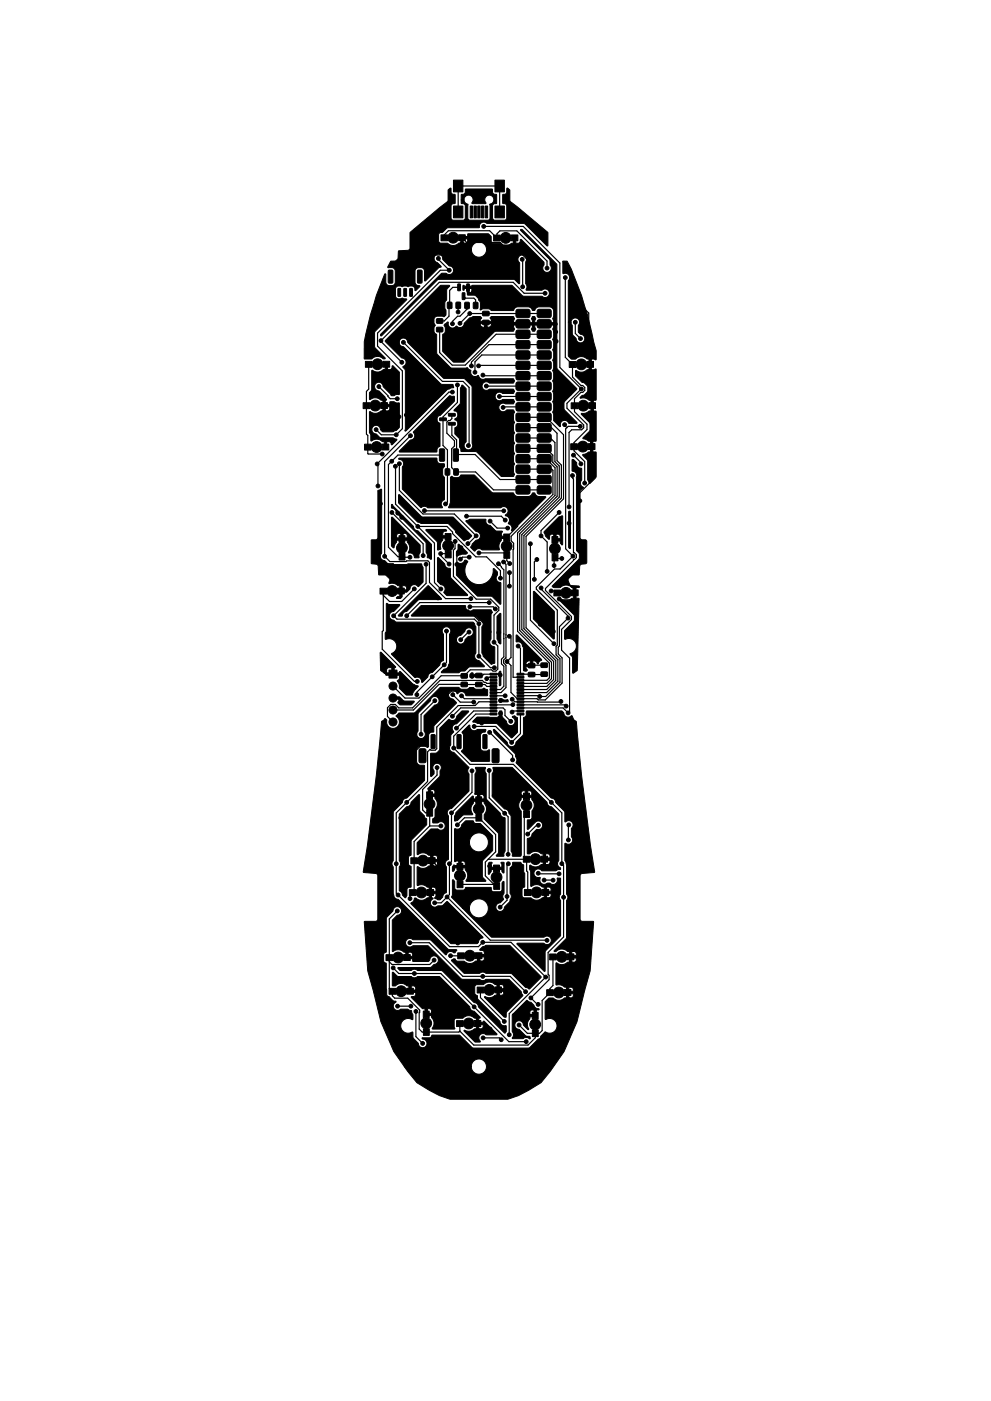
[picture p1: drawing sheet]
<svg xmlns="http://www.w3.org/2000/svg" width="210mm" height="297mm" viewBox="0 0 210 297" stroke-linecap="round" stroke-linejoin="round" font-family="sans-serif">
<g fill="#000" stroke="#000" stroke-width=".21">
<path d="M95.1 40.2l.5-.3 .2 1 .2 .2 .6 .2-.1 1.9a.61 .61 0 0 0-.8 .4v2.6l.3 .4 2.3 .1 .4-.3v-2.8l-.2-.4-.7-.1v-.7h.6l.2 .5 .7 .5v2.8l.1 .3 .3 .2h3.8l.5-.4-.1-2.9 .5-.3a.96 .96 0 0 0 .1-1.4 .96 .96 0 0 0-1.3-.1 .96 .96 0 0 0-.1 1.4l-.3 .2-2.7-.1a1 1 0 0 0-.1-1.5 1 1 0 0 0-1.5 .4l-.1 .4h-.6l.1-1.2a.61 .61 0 0 0 .8-.5l.1-.6h5.6l.2 1 .8 .2-.1 1.9a.61 .61 0 0 0-.8 .4v2.6l.1 .3 .4 .2h2.1l.3-.2 .1-.3v-2.6l-.2-.4-.6-.1v-1.9a.61 .61 0 0 0 .8-.5v-.7l.2-.1 .5 .4v2.1l.1 .4 7.9 6.4v2.9h-.2l-4.8-4.7-8-.1a.97 .97 0 0 0-1.1-.1 .97 .97 0 0 0-.4 1.1h-6.7l-1.1 1a.75 .75 0 0 0-.8 .4v1.4l.1 .3 .3 .2h1.5a1.73 1.73 0 0 0 2.4-.1h1.4l.3-.1 .1-.7h-.9v.8h-.5v-1.2l.1-.2h1.3l.1-.5h4.3l.6 .6v1l.2 .2 .3 .2h1.4a1.78 1.78 0 0 0 2.5 0h.3l.1-1.4 .4 .1v1.3l.7-.1 .2-.2 .1-.5h.2l4.8 4.8v.5a.93 .93 0 0 0 0 1.4 .93 .93 0 0 0 1.3 0 .93 .93 0 0 0 0-1.4l-.1-1.1-6.1-6.2v-.1h.3l7.3 7.4v21.9l.2 .3 4.1 4.1-2.7 2.9v1.6l2.7 2.7-.1 .2-1.7-.1a.92 .92 0 0 0-1.2-.5 .92 .92 0 0 0-.5 1.2h-.2l-1.2-1.2-.1-1.5a.63 .63 0 0 1 .1-.9v-1.2a.88 .88 0 0 1 0-1v-1.2a.88 .88 0 0 1 0-1v-1.2a.83 .83 0 0 1 0-1v-1.2a.88 .88 0 0 1 0-1v-1.2a.88 .88 0 0 1 0-1v-1.2a.83 .83 0 0 1 0-1v-1.2a.88 .88 0 0 1 0-1v-1.2l-.2-.4 .2-.9h-4l.2 .9-.2 .4h-.5l-.2-.4 .2-.9h-4l.2 .9-.3 .4h-3.7l-.3 .2-6.4 6.3-2.2 .1-2.4-2.3v-3.5l.4-.4 .2-.4v-.7l-.3-.6 .7-.6 .2 .1a.92 .92 0 0 0 .5 1.1 .92 .92 0 0 0 1.1-.3l.8 .3a.91 .91 0 0 0 1-.8h3.3l.2 .4 .3 .2 1.3 .1a.74 .74 0 0 0 .7-.8h-1v.8h-.5v-.8l-4.3 .1 1.1-1.3 .8-.3h1.5l.3 .4-.3 .6h2.4l-.3-.7 .3-.3h4.6l.3 .5-.2 .8h3.9l-.1-.9 .2-.4h.4l.3 .5-.2 .8h3.9l-.1-.8 .2-.5v-1.1a.95 .95 0 0 0-.9-.9h-2.2a1.25 1.25 0 0 0-1 .7h-.4a1.04 1.04 0 0 0-.9-.7h-2.2a1.17 1.17 0 0 0-1 .7h-4.6l-.7-.3h-1.2l-.5 .2v-1.5l-.5-1-.7-.6-1.5-.1v-.4l.4 .1 .4-.3 .1-.7h-.5v.9h-.4l-.2-.9h-.5v.3h-.3v-1l1.9 .2 .1-.2h8.4l2.4 2.3 4 .1a.92 .92 0 0 0 1.3-.1 .92 .92 0 0 0 0-1.3 .92 .92 0 0 0-1.3 0h-3.4a1.12 1.12 0 0 0-.1-1.4v-4.6a.91 .91 0 0 0 0-1.1 .91 .91 0 0 0-1.2-.2 .96 .96 0 0 0 0 1.6l-.1 4.3-.9-.8-.4-.1-16 .1-11.9 11.9h-.2v-.3l12.9-12.9 .9-.1 .6 .3a.93 .93 0 0 0 1-.9 .93 .93 0 0 0-.9-.9l-1.4-1.4a.92 .92 0 0 0-.7-1.1 .92 .92 0 0 0-1.1 .7 .92 .92 0 0 0 .7 1.1l.8 .9-.6 .2-2.8 2.8-.1-.1v-2.1l-.2-.4-.4-.3h-.7l-.6 .3-.1 .4v2.6l.2 .4 .8 .3-.9 .9h-.2l-.1-.7-.4-.3-.9 .2-.4-.2-.9 .2-.8-.2-.5 .4-.1 1.8 .1 .3 .5 .3 .8-.2 .9 .2 .1 .2-6.6 6.5-.2 .4v3l2.2 2.4-.1 .2h-.3a1.73 1.73 0 0 0-2.5 0h-1.4l-.1-.1a19.9 19.9 0 0 1 1.1-8.5l1.4-4.8 1.9-4.6 .2 .1v1.8l.2 .4 1.2 .1 .5-.4v-2.9l-.4-.4h-1l-.1-.2 .6-1.2 1-.1 .5-.4 .2-1.7 1.9-.1 .3-.2h13.2a1.61 1.61 0 0 0 2.4 1.5 1.61 1.61 0 0 0 .2-2.8 1.61 1.61 0 0 0-2.6 1.1v.2h-13.2l.2-.3v-3.3l8-6.6zM82.4 57.3l.7-.1 .2 .2 .1 2.4-.2 .2h-.6l-.2-.1zM88.6 57.3l.7-.1 .2 .2 .1 2.4-.2 .2h-.6l-.2-.1zM93.6 49.8h1.4v1.2h-1.4zM96.2 38.2h2v2.5h-2zM96.2 43.7h2v2.5h-2zM97.3 49.8h1.4v1.2h-1.4zM99.8 43.7h.5v2.5h-.5zM100.6 43.7h.5v2.5h-.5zM101.4 43.7h.5v2.5h-.5zM102.2 43.7h.5v2.5h-.5zM103 43.7h.5v2.5h-.5z"/>
<path d="M105 43.7h2v2.5h-2zM105 38.2h2v2.5h-2zM104.7 49.8h1.4v1.3h-1.4zM108.5 49.8h1.4v1.3h-1.4zM119.4 55.4h1l.8 1.7 2.2 5.6 1.2 4.1 1.4 5.7a6.6 6.6 0 0 1 .5 3.7l-1-.1v2.3l.8-.2 .2 .1v6.4l-.6 .2v2.2l.6 .2v6.1l-.7 .2v2.2l.7 .1v5.2l-1.4 1.4-.4-.8v-4l-1.1-1.2 1.3-.7h.4v-2.2l-.4-.1-1.2-.6 1.4-1.5 .1-1.6-.2-.3-1.7-1.7 .1-.1a2.03 2.03 0 0 0 1.6-.6h.4v-1.1v-1.1h-.4a1.67 1.67 0 0 0-1.8-.5l-.1-.1 .4-.4 .5-.2 .6-.6 .1-1-.6-.8-.6-.2-1.4-1.4v-1.1l.1-.1a1.76 1.76 0 0 0 2.4-.1h.4v-2.3h-.5a1.68 1.68 0 0 0-2.4 0h-.9l-.6-.6v-7.2h.5l.3 .7v1.9l.8 .9a.92 .92 0 0 0 1 .9 .92 .92 0 0 0 .9-1 .92 .92 0 0 0-1-.9l-.4-.4v-1.4a.93 .93 0 0 0-.2-1.5 .93 .93 0 0 0-1.4 .8h-.5v-8.7a.98 .98 0 0 0 .1-1.3 .98 .98 0 0 0-1.2-.3zM77.5 76.6h1.4v1.3h-1.4zM78.9 78.5h.1a1.76 1.76 0 0 0 2.4-.1h.3l.1-1.4h.3l.1 .1v1.3l.8-.2 .3-.7 1.4 1.4v4.7l-.7 .1-.4 .2h-.6l-1.7-1.9a.91 .91 0 0 0-.9-1 .91 .91 0 0 0-.9 .9 .91 .91 0 0 0 .8 1l1.4 1.2 .3 .6-.2 .2v.8h.9l.1-.5h.8l1.1 .3v5.1l-.6 .6-.7 .4h-2.2l-.5-.5a.93 .93 0 0 0-.9-.9 .93 .93 0 0 0-.9 .9 .93 .93 0 0 0 .9 .9l.9 .8h2.7l.8 .4-1.1 1.1-.4-.6-.7-.1v1.3l-.1 .1h-.3l-.1-1.4h-.4a1.68 1.68 0 0 0-2.3-.1l-.1-.1v-1.2l-.3-.5v-4.3l.1-.2a1.76 1.76 0 0 0 2.4-.1h1.5l.3-.4v-.4l-.9-.1-.1 .9h-.5v-2.2l-.4-.1a1.78 1.78 0 0 0-2.3-.1l-.1-1.4 .5-.8zM81.3 76.6h1.4v1.3h-1.4zM84.5 61.2h.5l-.1 1.6h-.5zM85.7 61.2h.5v1.6h-.5zM87 61.2h.5l-.1 1.6h-.5zM92.7 69.4h1.1l.2 .2v.6l-.3 .2h-1l-.1-.3z"/>
<path d="M92.7 67.6h1.1l.2 .2v.6l-.3 .2-1-.1-.1-.2zM81.8 72.2l11.6-11.7h2v.2l-.6 .7v2.2l-.4 .5 .2 2.7-.4 .4-1.5-.2-.3 .2-.3 .4v.9l.3 .4-.3 .6v.8l.5 .7 .1 3.9 2.9 3.1 3 .1 .5-.2 .8 .7a.98 .98 0 0 0 .4 1.1 .98 .98 0 0 0 1.2-.1l.1 .1a.94 .94 0 0 0 1.4 .6l6 .1a.42 .42 0 0 1 0 .7l-.1 .1h-5l-.3-.1a.92 .92 0 0 0-1.2 .3 .92 .92 0 0 0 .2 1.2 .92 .92 0 0 0 1.3-.1l5.1 .1a.45 .45 0 0 1 0 .7l-.1 .1h-2.3a.91 .91 0 0 0-1.3 0 .91 .91 0 0 0 0 1.3 .91 .91 0 0 0 1.3 0h2.3l.3 .5-.3 .4h-1.6l-.5-.1-.5 .1a.91 .91 0 0 0-.4 1.1 .91 .91 0 0 0 .9 .6l.7-.4 1.5 .1a.79 .79 0 0 1 0 1v1.1a.83 .83 0 0 1 0 1.1v1.1a.83 .83 0 0 1 0 1.1v1.1a.88 .88 0 0 1 0 1.1v1.1a.83 .83 0 0 1 0 1.1v1.1a.88 .88 0 0 1 0 1.1v1.1a.62 .62 0 0 1-.1 .9h-2.6l-5.3-5.2-3.2-.1-.3-.9v-1.8l-1-1.1v-1.1l.6-.5v-.7l-.1-.3-.5-.4 .6-.5v-.7l-.2-.4-.6-.3 1.4-1.5v-3.2l.3-.7 .9 .9v11.1a.93 .93 0 0 0-.3 1.3 .93 .93 0 0 0 1.2 .3 .93 .93 0 0 0 .4-1.2v-11.8l-.2-.4-1.6-1.5-4.3-.1-7.6-7.6-.3-.7-.5-.2h-.4a.93 .93 0 0 0-.6 1.1 .93 .93 0 0 0 .9 .7l7.9 7.9 2.5 .1 .3 .6-1.5 .6-8.8 8.7-.1-.1 .1-.4v-12.3l-.5-.8a.96 .96 0 0 0 .7-1.1 .96 .96 0 0 0-1-.8l-3.4-3.5zM95 64.1l.7-.1 .2 .2v1l-.1 .2h-.7l-.2-.1zM97.1 60.2l.6 .1-.1 1.3h-.5zM96.8 64.1l.7-.1 .2 .2v1l-.1 .2h-.6l-.3-.1zM98.1 62.1h.5v1.4l-.5-.1zM99 60.2l.6 .1-.1 1.3h-.5zM98.6 64.1h.8l.2 .1v1l-.2 .2-.6 .1-.2-.2zM100.5 64.1h.7l.2 .1v1l-.1 .2-.6 .1-.3-.2zM102.4 67.9h1.3l.1 .2v.6l-.2 .2h-1.1l-.1-.3zM102.4 66.1l1.3-.1 .1 .2v.6l-.2 .2h-1.1l-.1-.3zM109.6 65.7l.3-.1h2.3l.3 .3-.1 1.2-.4 .3-2.3-.1-.2-.4z"/>
<path d="M109.6 67.9l.3-.1h2.3l.3 .3-.1 1.2-.4 .3-2.3-.1-.2-.4zM109.6 70.1l.3-.1h2.3l.3 .3-.1 1.2-.4 .3-2.3-.1-.2-.4zM109.6 72.3l.3-.1h2.3l.3 .3-.1 1.2-.4 .3-2.3-.1-.2-.4zM109.6 74.5l.3-.1h2.3l.3 .3-.1 1.2-.4 .3-2.3-.1-.2-.4zM109.6 76.7l.3-.1h2.3l.3 .3-.1 1.2-.4 .3-2.3-.1-.2-.4zM114.1 65.7l.3-.1h2.3l.3 .3-.1 1.2-.4 .3-2.3-.1-.2-.4zM114.1 67.9l.3-.1h2.3l.3 .3-.1 1.2-.4 .3-2.3-.1-.2-.4zM114.1 70.1l.3-.1h2.3l.3 .3-.1 1.2-.4 .3-2.3-.1-.2-.4zM114.1 72.3l.3-.1h2.3l.3 .3-.1 1.2-.4 .3-2.3-.1-.2-.4zM114.1 74.5l.3-.1h2.3l.3 .3-.1 1.2-.4 .3-2.3-.1-.2-.4zM114.1 76.7l.3-.1h2.3l.3 .3-.1 1.2-.4 .3-2.3-.1-.2-.4zM120.8 76.7h1.4v1.2h-1.4z"/>
<path d="M124.5 76.6h1.4v1.3h-1.4zM77 85.4h1.4v1.2h-1.4zM77.3 94.2h1.4v1.2h-1.4zM80.8 85.4h1.4v1.2h-1.4zM81.1 94.2h1.4v1.2h-1.4zM84.7 97.2l7.9-.1 .4 1.1 1.2 .1 .1 .6-.4 .6v1.1l.4 .6v4.7a1.08 1.08 0 0 0-.4 1.7l-3.2 .1a.91 .91 0 0 0-1.3-.1h-.1l-3.9-3.9v-4.7a1 1 0 0 0 .1-1.1 1 1 0 0 0-.9-.6zM93.3 95.2h.8l.2 .1v2.3l-.1 .2h-.7l-.3-.1zM93.3 88.6h1.3l.1 .5-1.4 .1zM95.4 83.9l1 .1v1.1l-3 3-.4 .1-.3 .4 .1 .7 .6 .5v4.7l-.6 .6-.1 .7h-7.9l-.1-.2 2.4-2.3a.92 .92 0 0 0 .9-1.1l-.3-.7zM95.2 87.7h1.3l.1 .5h-1.4zM95.2 89.6h1.3l.1 .5h-1.4zM96.2 95.2h.8l.3 .1v2.3l-.2 .2h-.7l-.2-.1z"/>
<path d="M109.6 78.9l.3-.1h2.3l.3 .3-.1 1.2-.4 .3-2.3-.1-.2-.4zM109.6 81.1l.3-.1h2.3l.3 .3-.1 1.2-.4 .3-2.3-.1-.2-.4zM109.6 83.3l.3-.1h2.3l.3 .3-.1 1.2-.4 .3-2.3-.1-.2-.4zM109.6 85.5l.3-.1h2.3l.3 .3-.1 1.2-.4 .3-2.3-.1-.2-.4zM109.6 87.7l.3-.1h2.3l.3 .3-.1 1.2-.4 .3-2.3-.1-.2-.4zM109.6 89.9l.3-.1h2.3l.3 .3-.1 1.2-.4 .3-2.3-.1-.2-.4zM109.6 92.1l.3-.1h2.3l.3 .3-.1 1.2-.4 .3-2.3-.1-.2-.4zM109.6 94.3l.3-.1h2.3l.3 .3-.1 1.2-.4 .3-2.3-.1-.2-.4zM109.6 96.5l.3-.1h2.3l.3 .3-.1 1.2-.4 .3-2.3-.1-.2-.4zM109.6 98.7l.3-.1h2.3l.3 .3-.1 1.2-.4 .3-2.3-.1-.2-.4zM114.1 78.9l.3-.1h2.3l.3 .3-.1 1.2-.4 .3-2.3-.1-.2-.4zM114.1 81.1l.3-.1h2.3l.3 .3-.1 1.2-.4 .3-2.3-.1-.2-.4z"/>
<path d="M114.1 83.3l.3-.1h2.3l.3 .3-.1 1.2-.4 .3-2.3-.1-.2-.4zM114.1 85.5l.3-.1h2.3l.3 .3-.1 1.2-.4 .3-2.3-.1-.2-.4zM114.1 87.7l.3-.1h2.3l.3 .3-.1 1.2-.4 .3-2.3-.1-.2-.4zM114.1 89.9l.3-.1h2.3l.3 .3-.1 1.2-.4 .3-2.3-.1-.2-.4zM114.1 92.1l.3-.1h2.3l.3 .3-.1 1.2-.4 .3-2.3-.1-.2-.4zM114.1 94.3l.3-.1h2.3l.3 .3-.1 1.2-.4 .3-2.3-.1-.2-.4zM114.1 96.5l.3-.1h2.3l.3 .3-.1 1.2-.4 .3-2.3-.1-.2-.4zM114.1 98.7l.3-.1h2.3l.3 .3-.1 1.2-.4 .3-2.3-.1-.2-.4zM121.4 97.5l.3-.1 .7 .8a1.02 1.02 0 0 0 1 1.1v2.4a1.03 1.03 0 0 0 .4 1.7l-.7 .8v9.8l.3 .4h.8l.3 .3v4.6l-.2 .2-1 .1-.2 .2-.2 2.1h-1.4l-.9 .8v.4l.4 1-.1 .1a1.79 1.79 0 0 0-2.1 .4h-1.3l-.4-.3 5.6-5.6 .2-.4v-.9l-.6-.7v-15.4a1.03 1.03 0 0 0-.9-1.5zM121.1 94.1h1.4v1.2h-1.4zM121.2 85.4h1.4v1.3h-1.4zM124.8 94.1h1.4v1.2h-1.4z"/>
<path d="M124.9 85.4h1.4v1.2h-1.4zM80.2 104l.6-.3 .2 .1v13.5a.93 .93 0 0 0-.2 1 .93 .93 0 0 0 .8 .6l1 .8 6.8-.1 .4 .7v3.1l-1 1a1.01 1.01 0 0 0-1.6-.1l-.2 .6-.7 .6-1 .1v.9l-.3 .4h-.8l-.1-.2 .3-.2 .4-.1v-1.4h1.5v-.4l-.3-.4h-.7v.8h-.5v-.8l-.4-.1a1.73 1.73 0 0 0-1.8-.3v-1.1l-.7-.7-1.6-.2-.2-2-1.3-.4v-4.8l1.1-.2 .3-.4zM83.1 107h.2l.2 .3 4.2 4.3a.95 .95 0 0 0 .8 .9l3 2.9v3.2l-.9-.4 .1-.6-.3-.5v-1.9l-.1-.3-6.2-6.3a.89 .89 0 0 0-.9-.9h-.1zM83.1 109.7h.2l5.8 5.8v1.6l-.2 .5v.6l-.9 .1a1.12 1.12 0 0 0-.7-1l-.7-.2a1.75 1.75 0 0 0-.2-2.2v-.4h-2.2l-.1 .5-.3 .4-.2 .7h-.2l-.3-.3-.1-1.8h3.4v-.5l-.3-.4h-.6v.9h-.5v-.9h-.5l-.3 .2-.1 .7h-1.1zM84.7 113.6h1.2v1.4h-1.2zM84.7 117.3h1.2v1.4h-1.2zM84.6 104.9h.2l4.6 4.6 6.7 .1 4 4.1-.7 .6-.9 .4-1.8-1.8-.2-.5-1.4-1.4h-5.8l-.7-.3-4-4zM92.8 118.3h.3l1.3 1.3a.91 .91 0 0 0 .8 .9l.4 .1v1.7l.1 .3 3.5 3.6-4.3 .1-.7-.6a1.09 1.09 0 0 0-.2-1.6l-.5-.2-.7-.7zM94.4 113.1h1.3v1.4h-1.3zM94.5 116.9h1.2v1.4h-1.2zM90.4 112.3h4.2l.2 .2-.7 .3-.2 .8h1.4v.4l-1.4 .1v.4a1.71 1.71 0 0 0-.4 1.9l-.7 .2-.1-1.7-2.3-2.4zM94.5 99.4h.7l.2 .1v1l-.1 .2-.6 .1-.3-.2z"/>
<path d="M96.3 99.4h.7l.3 .1v1l-.2 .2-.6 .1-.2-.2zM97.2 115.4h.2l1.7 1.7v.2l-.2 .2h-.9l-1.1 .4-.1-.9 .4-.5zM96.9 119.2l.6 .2a.93 .93 0 0 0 1.1-.6h.3l.3 .2a3.1 3.1 0 0 0-.2 3.4 3.1 3.1 0 0 0 3 1.5h.3a3.1 3.1 0 0 0 2.4-3.3l.8 .6v.7a.94 .94 0 0 0-.2 1 .94 .94 0 0 0 .8 .6l.2 .1-.1 4.5-1.9-1.7h-3l-4.4-4.4zM95.6 101.2l.2-.2 .5 .3h.9l.6-.6h2.8l3.9 3.8h4.4l.5 .6 .5 .2h2.3l.5-.3 .3-.5h.4l.7 .7 1.6 .1 .1 .2-7.1 7h-.2a1.09 1.09 0 0 0-.7-1.5 1.04 1.04 0 0 0-.6-1.7 .97 .97 0 0 0 .5-1.5 .97 .97 0 0 0-1.5-.1h-11l.4-1.2zM98.9 110.4l.8-.3 3.4 .1a.97 .97 0 0 0 .9 1.2l1.2 1.2h1.3l-.1 1.1h1.3v.4l-1.3 .1-.1 .4a1.67 1.67 0 0 0-.4 1.7v.3h-3.6l-.8-.3-.8 .6-.8-.9 .3-.7 .8-.8a.91 .91 0 0 0 .9-.9l-.3-.7-.6-.2-2.1-2.1zM106.9 113.2h1.2v1.4h-1.2zM106.9 117h1.2v1.4h-1.2zM109.6 100.9l.3-.1h2.3l.3 .3-.1 1.2-.4 .3-2.3-.1-.2-.4zM109.6 103.1l.3-.1h2.3l.3 .3-.1 1.2-.4 .3-2.3-.1-.2-.4zM114.1 100.9l.3-.1h2.3l.3 .3-.1 1.2-.4 .3-2.3-.1-.2-.4zM114.1 103.1l.3-.1h2.3l.3 .3-.1 1.2-.4 .3-2.3-.1-.2-.4zM117.1 113.8h1.3v1.4h-1.3z"/>
<path d="M117.1 117.5h1.3v1.4h-1.3zM118.6 109.6l.6-.3 .2 .2v5.9l-.2 .1-.3-.4v-.4l-1.4-.1v-.4h1.4v-.6l-.3-.3h-.6v.9h-.5v-.9h-.6l-.2 .2-.1 .7-.1 .2-.8-.7-.3-.8 .1-.2zM120.7 108.4l.3 .1v7.7l-.1 .1-.3-.3zM80.7 138.3h.2l3 3v.2l-.3 .1v1.1h1.1l.1-.3h.1l2.7 2.6 1.1 .5-.8 .9-.5 1h-1.2l-1.5-1.5a1.94 1.94 0 0 0-.4-1.6l.4-.3v-.8h-2.8l-.4-.6 1.6 .1v-1.1l-.9 .1-.2 .9h-.5l-.7-.5zM80.6 124.7h1.4v1.3h-1.4zM82 128l.6 .2h2.2v.2l-1.3 1.2a.93 .93 0 0 0-.9 1 .93 .93 0 0 0 1 .9l.6 .4h16.2l.6 1v5.5a.97 .97 0 0 0-.2 1.1 .97 .97 0 0 0 .8 .6l1.1 1.1v.2h-3.1l-1 .9h-.7l-.6 .3h-3.6v-.2l.6-.5a.98 .98 0 0 0 .9-1l.2-.4v-4.9h1.4a.93 .93 0 0 0 1 .9 .93 .93 0 0 0 .9-.9l.7-.7a.91 .91 0 0 0 1-.8 .91 .91 0 0 0-.7-1 .91 .91 0 0 0-1.1 .7l-.8 .9a.99 .99 0 0 0-1 .9h-1.4v-1.1a.93 .93 0 0 0 0-1.3 .93 .93 0 0 0-1.3 0 .93 .93 0 0 0 0 1.3v5.5a1.11 1.11 0 0 0-.8 1l-1.6 1.6a.95 .95 0 0 0-.9 .9l-1.3 1.2a1.08 1.08 0 0 0-1.5-1.1l-4.9-4.9a1.68 1.68 0 0 0 1.1-1.8 1.68 1.68 0 0 0-1.5-1.5l-.9 .2-.1-.2v-1.2l.3-.5zM84.4 124.7h1.4v1.2h-1.4zM84.5 130.4l6.3-6.2 2.9 2.8-.1 .1-4.8 .1-2.5 2.4a.95 .95 0 0 0-.9 1h-.8zM88.3 129.5l1.1-1.1h9.3a.96 .96 0 0 0 .5 1 .96 .96 0 0 0 1.1-.1l3.9 .1 .3 .4-.3 .6v5.1a1.04 1.04 0 0 0-.2 1.1 1.04 1.04 0 0 0 .9 .6l.1 3.3-.7 .4-1.8-1.7-.3-.8v-5.5a.97 .97 0 0 0 .3-1 .97 .97 0 0 0-.9-.6l-.6-.5-.3-.2h-13.4v-.2zM106.1 130.1l.2 .1v6.2l-.2 .1-.3-.3-.4-.7v-4.8zM109.5 134.7l.2-.1 5.2 5.3-.5 .4-.2 .5-.6-.6-.6-.1v1.2l-1.5 .1 .4 .7-.2 .2-.6-.1v-1.4l1.4 .1v-.8h-.2a.75 .75 0 0 0-.8 .7h-.4v-3.4l-.2-.4a1.06 1.06 0 0 0-1.4-.9zM113.2 125.4h.2l4.2 4.3-.1 5.8-4.3-4.3z"/>
<path d="M117.5 125.1h1.4v1.3h-1.4zM121.1 124.2h1.7l.1 .2v.2h-.7v2.2l.7 .2-.4 15.1-.9 .6-.1-.1v-3.2l-.6-.7a2.06 2.06 0 0 0 1.4-1.7 1.73 1.73 0 0 0-2.5-1.5v-1.8l2-2 .1-1.1-.2-.3-3.2-3.3 .4-.1a1.78 1.78 0 0 0 2.5-.1h.3v-2.2l-.4-.1zM121.3 125.1h1.4v1.2h-1.4zM82.5 142.1h1.7v1.7h-1.7zM83.1 147.8l1.7-.1 1 .9h2l.1 .2-.7 .7h-2.3l-.5-.5 .3-.7h-1.4zM91.5 155.8l.6-.1 .2 .2v2.6l-.1 .2-.7-.1zM81 153l.7-.7 .4 .4a1.38 1.38 0 0 0 .9 1.7 1.38 1.38 0 0 0 1.7-.8 1.38 1.38 0 0 0-.7-1.8l.7-.6 3.3-.1 5.4-5.4h3.9l.7 .4h1.1l.5-.3h.8l.6 .3h1.2l.5-.2 .7 .3v1.3h-4.5l-.1-.2a.91 .91 0 0 0-.7-.7 .91 .91 0 0 0-.9 .4h-.3a.91 .91 0 0 0-.9-.6h-.1a.93 .93 0 0 0-.7 1 .93 .93 0 0 0 .9 .8l.7 .9-4.7 4.7-.1 1.4-.6 .1-.4 .3-.1 2.7-.2 .2-.5-.3h-1a.88 .88 0 0 0-.8 .8v2.4a.88 .88 0 0 0 .8 .8l.9 .1v3.2l-3.9 3.7a.97 .97 0 0 0-.9 1l-1.7 1.7-.2 .4v10.1a1.04 1.04 0 0 0 0 1.4v5.6l.3 .9 .8 .4 10.5 10.5 1.9 .2-.4 .6-.7-.3a.9 .9 0 0 0-1.1 .6l-.2 .1-3.2-3.1-3.6-.1-.6-.2a.91 .91 0 0 0-1 1.1 .91 .91 0 0 0 1.3 .6l.3-.2h3.1l7.1 7.1 3.9 .1a.91 .91 0 0 0 1.2 0h5l2.6 2.5 .3 .9-3.4 3.4-.1 1.1-.1 .1-.4-.1-4.1-4.1 .1-.2a1.75 1.75 0 0 0 2.1-.3h1.4l.3-.1 .2-.8h-.9l-.1 .9h-.5v-1.4h1.5v-.4l-.3-.4-.6-.1-.1 .9h-.5v-.9h-.4a1.68 1.68 0 0 0-2.4 .1h-1.4l-.3 .1-.2 .3 .1 1.6 .5 .3 .2 .8 4.6 4.7a1.02 1.02 0 0 0 1.3 .9v1.2l-.3 .4-5.6-5.6a.99 .99 0 0 0-1-1l-6.7-6.6-5.3-.2a.91 .91 0 0 0-1.2 0l-2.4 .1-.5-.6 6.9-.1 .8-.6a.92 .92 0 0 0 .9-1 .92 .92 0 0 0-1-.9 .92 .92 0 0 0-.8 1l-.3 .3-3.3-.1-.1-.5h-1.3l-.1-.2v-.4l1.5 .1-.2-.8-.8-.1v.8h-.5v-.8l-.5-.1a1.77 1.77 0 0 0-2.3-.1l-.1-6.6 1-1a.93 .93 0 0 0 1-.9 .93 .93 0 0 0-.9-1 .93 .93 0 0 0-1 1l-1.2 1.3-.1 .3v7l-.6 .5v1.4l.1 .3 .5 .3v6.6l1.4 1.2 .6 .2-.1 .2a.91 .91 0 0 0-.3 1.4 .91 .91 0 0 0 1.4 .1h1.5l.8 .3 .3 .8v1l-.9-.2a1.56 1.56 0 0 0-1.5 .9 1.56 1.56 0 0 0 .2 1.7l.3 .3 .7 .3 1.2-.3 .1 1.3 1.1 1.1a.94 .94 0 0 0 1 .9 .94 .94 0 0 0 .8-1 .94 .94 0 0 0-1-.9l.1-.2h1.5l.5-.5h5.7l2.7 2.6 .4 .1h11.6l.4-.2 1.6-1.6a1 1 0 0 0 .8-.8l.7-.8 .9 .3a1.56 1.56 0 0 0 1.7-1.5 1.56 1.56 0 0 0-1.4-1.7l-1.1 .2v-3.7l.8-.8h.9a1.73 1.73 0 0 0 2.4 0h1.4l.3-.2 .1-.7h-.9v.9h-.5v-1.4h1.4v-.4l-.2-.4-.7-.1v.9h-.5v-.9h-.5a1.98 1.98 0 0 0-1.7-.5l-.1-4.5 .2-.2a1.76 1.76 0 0 0 2.4-.1h1.3l.3-.1 .2-.8h-1v.9h-.5v-1.4h1.5v-.4l-.3-.4-.7-.1v.9h-.5v-.9h-.4a1.68 1.68 0 0 0-2.5 .1l-.4-.2 2.7-2.8v-7.9a.96 .96 0 0 0 0-1.4v-6.1l-.4-1v-3.5l.2-.1a.93 .93 0 0 0 1.3-.1 .93 .93 0 0 0-.1-1.3v-1.8a.95 .95 0 0 0 .1-1.4 .95 .95 0 0 0-1.4 .1l-.1-2.2-1.9-1.9a.97 .97 0 0 0-.8-1l-7.6-7.6a.98 .98 0 0 0-.1-1.2l-.1-.6-4.5-4.5-.1-.6h.2l2.7 2.7a.93 .93 0 0 0 1 .9 .93 .93 0 0 0 .9-.9l1.5-1.7 .1-3.5 .5-.4 .1-1.1h7.5l.4 .5a.91 .91 0 0 0 .6 .8 .91 .91 0 0 0 1-.2h.2l.4 .8 .5 .4 1.1 11.5 1.9 14.8 .9 5.5-.1 .2-2.7 .2-.3 .5v9.3l.4 .3h2.3l.1 .2-.7 10.3-2.8 10.8-2.7 6.3-2.9 4.2-2 2.4a26.8 26.8 0 0 1-7.1 3.6h-12.2l-2.3-.8-2.1-1.1a9.3 9.3 0 0 1-4.7-4.1l-.6-1h14.2a1.61 1.61 0 0 0 2.3 1.5 1.61 1.61 0 0 0 .2-2.8 1.61 1.61 0 0 0-2.5 1.1v.2h-14.2l-2.3-3.2-2.7-6.3-2.8-10.8-.7-10.3 .1-.2h2.3l.4-.3 .1-9.3-.1-.3-.4-.2-2.5-.2-.1-.2 .8-5.5 1.9-14.8 .9-8.8h7.7a.92 .92 0 0 0 1.3 .8 .92 .92 0 0 0 .3-1.5v-3.3l2.2-2.2a.93 .93 0 0 0 1-.9 .93 .93 0 0 0-1-1 .93 .93 0 0 0-.9 1l-2.6 2.7v3.7l-.3 .7h-7.7zM97 155.8l.6-.1 .2 .2v2.6l-.1 .2-.7-.1zM97.9 142.9l1.1-.1 .2 .2v.7l-.3 .1h-1l-.1-.2zM97.9 144.7l1.1-.1 .2 .3v.6l-.3 .1h-1l-.1-.2zM93.3 154.4l1.9-1.9 .7 .3 .7-.3 .3-.7 1.1-1 1.4-.1v.2l-2.5 2.5a1 1 0 0 0-.9 .7 1 1 0 0 0 .3 1.1l-.6 .7-.1 2.1a.92 .92 0 0 0-.2 1 .92 .92 0 0 0 .9 .5l3.2 3.2a1.02 1.02 0 0 0 0 1.4v3.6l-3.8 3.7a.94 .94 0 0 0-.8 .7 .94 .94 0 0 0 .3 .9v9.1l-.3 .3a.96 .96 0 0 0-.2 1.4v5.4a1.08 1.08 0 0 0-.8 1l-.6 .6h-.4l-.7-.4 .3-.4v-.5h-.9v.9l.3 .1a.94 .94 0 0 0-.5 1.4 .94 .94 0 0 0 1.5 .2l1-.1 .9-.8h.1l7.6 7.6-.7 .3-.6 1h-5.5l-8.5-8.5v-.2l.5-.3 .2-.6 .3-.1a1.78 1.78 0 0 0 2.5 0h.3l.1-1.4h1.4v-.4l-.3-.5h-.6l-.1 .9h-.4l-.1-.9h-.4a1.87 1.87 0 0 0-2.1-.4v-3.8l.1-.2a1.76 1.76 0 0 0 2.4-.1h1.4l.3-.1 .1-.8h-.9v.9h-.5v-1.4h1.4v-.4l-.2-.4-.7-.1v.9h-.5v-.9h-.5a1.77 1.77 0 0 0-2.3-.1l-.1-2.6 2.9-2.8h1.6a.92 .92 0 0 0 1.3-.2 .92 .92 0 0 0-.2-1.2 .92 .92 0 0 0-1.3 .1h-.9l-.1-.1v-.8l.5-.4v-1.6a1.73 1.73 0 0 0 0-2.4v-.4h-1.3l-.1-.1v-.4h1.4l-.2-.8-.7-.1v.9h-.5v-.9l-.2-.2 2.5-2.5 .2-1.3a.92 .92 0 0 0-.1-1.3 .92 .92 0 0 0-1.3 0 .92 .92 0 0 0 .1 1.3v.7l-.7 .5-.1-4.8 .2-.1 1.1-.1 .7-.6zM98.1 155.2l1.4-1.4 .2 .1a.91 .91 0 0 0 .5 .9 .91 .91 0 0 0 1-.1h1.9l-.1 .5-.8 .2-.3 .4v2.9l.2 .3 .4 .2h.8l.6-.2-.1 2.4h-3.8l-2.1-2 .4-.8v-2.7z"/>
<path d="M99.7 142.9l.6-.3 .1 .4h1.4l.1 .4-.2 .1-1.9 .1-.1-.1zM100.9 144.7l1.3-.1 .1 .3v.6l-.2 .1h-1.1l-.1-.2zM100.9 142.8l1.3-.1 .1 .3v.6l-.2 .1h-1.1l-.1-.2zM102.5 155.8l.6-.1 .2 .2v2.6l-.1 .2-.7-.1zM104 151.2h1.4v.3l-1.4 .1zM104 150.6l1.4-.1v.4h-1.4zM104 149.9h1.4v.3l-1.4 .1zM104 149.3l1.4-.1v.4h-1.4zM104 148.6h1.4v.3l-1.4 .1zM104 148l1.4-.1v.4h-1.4zM104 147.3h1.4v.3l-1.4 .1zM104 146.7l1.4-.1v.4h-1.4z"/>
<path d="M104 146h1.4v.3l-1.4 .1zM104 145.4l1.4-.1v.4h-1.4zM104 144.7h1.4v.3l-1.4 .1zM104 144.1l1.4-.1v.4h-1.4zM104 143.4h1.4v.3l-1.4 .1zM104 142.8l1.4-.1v.4h-1.4zM106 142.4h.3v2.8l-.2 .2-.2-.2v-2.1l-.3-.3 .3-.1zM100.3 152.9l.9-.9 4.3 .1 .4-.3 .2-1.1 .4 .1 .1 1.2 .8 .9a.95 .95 0 0 0 1.5 .8 .95 .95 0 0 0-.2-1.7l.1-.1a.59 .59 0 0 1 .8 .2l.2 .1v3l-1.2 1.3-3.2-3.1h-4.1l-.4-.3h-.5zM106 148.2h.6a1.14 1.14 0 0 0 1.1 .1l.1 .5h-1.7zM109.7 142.8l1.4-.1 .1 .4h-1.5zM109.7 143.4h1.4l.1 .3-1.5 .1zM109.7 144.1l1.4-.1 .1 .4h-1.5z"/>
<path d="M109.7 144.7h1.4l.1 .3-1.5 .1zM109.7 145.4l1.4-.1 .1 .4h-1.5zM109.7 146h1.4l.1 .3-1.5 .1zM109.7 146.7l1.4-.1 .1 .4h-1.5zM109.7 147.3h1.4l.1 .3-1.5 .1zM109.7 148l1.4-.1 .1 .4h-1.5zM109.7 148.6h1.4l.1 .3-1.5 .1zM109.7 149.3l1.4-.1 .1 .4h-1.5zM109.7 149.9h1.4l.1 .3-1.5 .1zM109.7 150.6l1.4-.1 .1 .4h-1.5zM109.7 151.2h1.4l.1 .3-1.5 .1zM112.1 142.6l1.3-.1 .1 .3v.6l-.2 .1h-1.1l-.1-.2z"/>
<path d="M112.1 140.7l1.3-.1 .1 .3v.6l-.2 .1h-1.1l-.1-.2zM114.8 142.5h1.2l.2 .2v.6l-.3 .1h-1l-.2-.2zM114.8 140.6h1.2l.2 .2v.6l-.3 .1h-1l-.2-.2zM86.2 171.1a1.04 1.04 0 0 0 1-1l1.6-1.6h.2v3.4l1 1 .2 .5 .3 .2v1.2l-3.2 3.4-.1 3-.4 .3-.1 .3v1.4l.5 .6v4.3a.81 .81 0 0 0-.9 .4v1.3l-.2 .5-.7-.5a1.25 1.25 0 0 0-.7-1v-5a1.04 1.04 0 0 0 0-1.4v-9.7zM89 158.9l.2-.1 .8-.1 .4 .3v2.4l-.3 .3h-.9l-.3-.2zM90.5 167.9h1.3v1.4h-1.3zM90.5 171.6h1.3v1.4h-1.3zM96.4 175.7a1.08 1.08 0 0 0 1.6-.9l.8-.8h1.6l.3 .5 1.2 .1 2.6 2.7v3.1l-2 2-.2 .3v3.1l.8 1h-4.2a1.81 1.81 0 0 0-.2-2.4v-.4h-2.2l-.1 .4-.2 .3h-.2v-.9l.2-.4 2.5 .1v-.6l-.3-.3h-.6v.9h-.5v-.9h-.9v-4.1h3.2a2.01 2.01 0 0 0 2.9 1.9 2.01 2.01 0 0 0 .3-3.4 2.01 2.01 0 0 0-3.2 1.3v.2h-3.2zM100.9 168.9h1.3v1.4h-1.3zM101 172.7h1.2v1.4h-1.2zM100.9 162.8l2.1-.1a1.35 1.35 0 0 0 .2 1.3v5.4l3 3a.95 .95 0 0 0 .9 1l.1 7-.3 .5v.6h-1.5l-.1-.1 .5-.8v-3.8l-3-3.1-.1-1a1.73 1.73 0 0 0 0-2.4v-.4h-2.2l-.1 .4a1.77 1.77 0 0 0-.1 2.4l-1.9 .1-1.3 1.1-.7 .1v-1l.3-.7 3.5-3.5h.2v.6h2.3v-.6l-.3-.3-.6-.1v1h-.5v-1h-.6l.1-4.4a1.15 1.15 0 0 0 .1-1.2zM104.5 158.8h1.1l.3 .2v2.4l-.3 .3h-.9l-.3-.2v-2.4z"/>
<path d="M104.6 162.7h4.1l7.3 7.4a1.04 1.04 0 0 0 1 1l1.6 1.5v9.8a1.03 1.03 0 0 0 .3 1.7v.3h-.6l-.4 .2h-3a.92 .92 0 0 0-1.2-.2 .91 .91 0 0 0-.3 1.1 .91 .91 0 0 0 1.1 .5h.1a.96 .96 0 0 0 .2 1.3 .96 .96 0 0 0 1.3 0h.6a.96 .96 0 0 0 1.2 0 .96 .96 0 0 0 .3-1.1l.7 .1v3.3a.96 .96 0 0 0 0 1.3v7.4l-3.2 3.4v4.1l-.2 .2-5.8-5.9 .1-.1h5.5a.93 .93 0 0 0 1.4 .1 .93 .93 0 0 0 0-1.4 .93 .93 0 0 0-1.3 0h-11.1l-6.2-6.2h1.5a2.01 2.01 0 0 0 2.9 1.9 2.01 2.01 0 0 0 .3-3.4 2.01 2.01 0 0 0-3.2 1.2v.3h-1.5l-2.3-2.2 .2-.6 .1-3.2 .4 .4v1.4l.4 .4h1.4l.6-.6h5.2l.2 .7 .4 .3h1.3l.4-.2 .1-.3v-1.4l.3-.3 .1 .1v2.4a1.11 1.11 0 0 0-.1 1.3l-.9 .7a.92 .92 0 0 0-.7 1.1 .92 .92 0 0 0 1 .8 .92 .92 0 0 0 .9-1l1-1.1 .1-.4a1.1 1.1 0 0 0 0-1.4v-5.4a1.13 1.13 0 0 0 .6-1.2h1.6l.7 .6v1.4l.2 .4v2.8l-.5 .5v1.5l.4 .4h1.4a1.78 1.78 0 0 0 2.5-.1h1.4l.3-.1 .1-.7h-.9v.8h-.5v-1.4l1.4 .1v-.5l-.2-.4h-.7v.8h-.5v-.8h-.5a1.78 1.78 0 0 0-2.3-.2l-.1-3.1-.2-.4v-.9l.1-.1a1.72 1.72 0 0 0 2.3-.1h1.4l.3-.2 .2-.7h-.9l-.1 .9h-.5v-1.4h1.5v-.4l-.3-.4-.6-.1-.1 .9h-.5v-.9h-.4a1.65 1.65 0 0 0-2.4 0h-.4l-.1-.1v-3.1a1.09 1.09 0 0 0 1-1l1-1a.92 .92 0 0 0 1.2-.5 .92 .92 0 0 0-.5-1.1 .92 .92 0 0 0-1.2 .3l-1.3 1.3h-.2v-1.9l.7-.1 .2-.2 .1-1.7a1.73 1.73 0 0 0-.1-2.4v-.4h-2.2l-.1 .5a1.68 1.68 0 0 0 .1 2.4v9.2l-.2 .3h-1.6l-.4-1.1v-7.4l-.7-1.2-.7-.3-2.5-2.6-.1-.3h8.4v-.5l-.2-.4h-.6v.9h-.6v-.9h-.4l-.4 .2v.7h-6.2v-4.6l.3-.7zM111.1 168.2h1.2v1.4h-1.2zM111.1 171.9h1.3v1.4h-1.3zM86.8 188.6h1.4v1.3h-1.4zM87.2 181.9h1.4v1.2h-1.4zM90.6 188.6h1.4v1.3h-1.4zM90.9 181.8h1.4v1.3h-1.4zM97 183.1h1.2v1.4h-1.2zM97 186.8h1.2v1.4h-1.2zM103.8 182.9h.6l-.2 1h2.3v-.6l-.2-.4 .6-.1v2.2l-.2 .1-.2-.3v-.4h-2.3v.4l-.5 .6-.1-2.3zM104.7 183.4h1.3v1.4h-1.3zM104.8 187.2h1.2v1.4h-1.2z"/>
<path d="M111 181.6h1.4v1.2h-1.4zM111.3 188.6h1.4v1.3h-1.4zM114.8 181.5h1.4v1.3h-1.4zM115 188.6h1.4v1.2h-1.4zM81.9 202.4h1.4v1.3h-1.4zM83.2 206.2l.2-.1 1.1 .9h2.7l.6 .3 .8-.3 4.7 .1 6.3 6.3a1.04 1.04 0 0 0 1 1l1.3 1.3-.3 .2v.8h.9v-.2h.2l2.7 2.8-.1 .1-2.3-.1a.92 .92 0 0 0-1.2 .2 .92 .92 0 0 0 .1 1.3l-.1 .1h-1l-2.3-2.3v-.2a1.79 1.79 0 0 0 2.2-.3h1.6l.2-.4v-.4h-.9v.8h-.5v-2.2l-.5-.1a1.68 1.68 0 0 0-2.4 .1h-1.4l-.3 .1-.1 .3v1.9l-4.7-.1a1.81 1.81 0 0 0-.1-2.4v-.4h-1.3l-.1-.1v-.4h1.4l-.2-.8-.7-.1v.9h-.5v-.9l-.6-.1-2.4-2.4 .9-.3 .1-.7h-1.4v-.5h1.4l-.1-.7-.8-.2-.1 .9h-.4l-.1-.9h-.4a1.68 1.68 0 0 0-2.4 0l-.7-.1zM82.5 209.6h1.4v1.2h-1.4zM85.6 202.4h1.4v1.2h-1.4zM86.3 209.5h1.4v1.3h-1.4zM89.8 214.4h1.3v1.4h-1.3zM89.8 218.1h1.3v1.4h-1.3zM96.9 216.4h1.4v1.2h-1.4z"/>
<path d="M97.1 202h1.4v1.3h-1.4zM100.6 216.4h1.4v1.2h-1.4zM100.9 202h1.4v1.3h-1.4zM101.2 209.3h1.4v1.2h-1.4zM105 209.3h1.4v1.2h-1.4zM95.8 203.5l.7-.2 .5 .5h1.4a1.78 1.78 0 0 0 2.5 0h1.5l.3-.3 .1-.6h-1v.8h-.5l.1-1.3h1.4l-.2-.8-.8-.2 .6-.7 .7-.3h5l6.7 6.7-2.5 2.6-.8-.4-3-2.9-5.5-.1a.91 .91 0 0 0-1.2 0l-3.3 .1-2.7-2.7zM108.7 215.1h4.6v-1l-.7 .2-.2 .8h-3.6l3-3 .9 .4 .6 .6a1.14 1.14 0 0 0 1.1 .8l-.1 .2h-.5v1.4l-1.4 .1v.4a1.82 1.82 0 0 0-.2 2.3h-.2l-.9-.9-.2-.6-.3-.3-.6-.1-.3 .1a.92 .92 0 0 0-.4 1.1 .92 .92 0 0 0 .9 .7l1.3 1.3 .3 .2 .6-.1 .1 .5-.7-.3-.9 .3-2.2-.1a1.1 1.1 0 0 0 0-1.4zM112.9 214.6h1.3v1.4h-1.3zM112.9 218.4h1.3v1.4h-1.3zM116 209.8h1.4v1.3h-1.4zM116.6 202.3h1.4v1.2h-1.4zM119.7 209.8h1.4v1.3h-1.4z"/>
<path d="M120.4 202.2h1.4v1.3h-1.4z"/>
<circle cx="85.5" cy="57" r=".4"/>
<circle cx="93" cy="54.8" r=".4"/>
<circle cx="95.3" cy="57.3" r=".4"/>
<circle cx="96.1" cy="50.4" r="1.14"/>
<circle cx="102.6" cy="48" r=".4"/>
<circle cx="107.3" cy="50.4" r="1.14"/>
<circle cx="110.8" cy="55" r=".4"/>
<circle cx="116.1" cy="56.8" r=".4"/>
<circle cx="119.9" cy="58.9" r=".4"/>
<circle cx="79.7" cy="68.1" r=".4"/>
<circle cx="80.1" cy="77.2" r="1.14"/>
<circle cx="80.8" cy="72.2" r=".4"/>
<circle cx="81.3" cy="65" r=".4"/>
<circle cx="84.7" cy="74.1" r=".4"/>
<circle cx="85.2" cy="76.8" r=".4"/>
<circle cx="85.3" cy="69.8" r=".4"/>
<circle cx="85.6" cy="72.6" r=".4"/>
<circle cx="89.2" cy="68.5" r=".4"/>
<circle cx="91.8" cy="75.5" r=".4"/>
<circle cx="96" cy="68.6" r=".4"/>
<circle cx="97.2" cy="66.1" r=".4"/>
<circle cx="97.6" cy="68.5" r=".4"/>
<circle cx="99.7" cy="66.5" r=".4"/>
<circle cx="100" cy="77.6" r=".4"/>
<circle cx="100.8" cy="78.9" r=".4"/>
<circle cx="101.5" cy="77.6" r=".4"/>
<circle cx="102.5" cy="79.5" r=".4"/>
<circle cx="110.9" cy="60.8" r=".4"/>
<circle cx="115.6" cy="62.2" r=".4"/>
<circle cx="117.1" cy="60.9" r=".4"/>
<circle cx="117.8" cy="68.7" r=".4"/>
<circle cx="117.9" cy="70.4" r=".4"/>
<circle cx="118" cy="72.4" r=".4"/>
<circle cx="122.1" cy="68.3" r=".4"/>
<circle cx="122.1" cy="63.5" r=".4"/>
<circle cx="123.2" cy="71.8" r=".4"/>
<circle cx="123.3" cy="77.3" r="1.14"/>
<circle cx="79.6" cy="86" r="1.14"/>
<circle cx="79.8" cy="91.1" r=".4"/>
<circle cx="79.9" cy="94.8" r="1.14"/>
<circle cx="80" cy="98.4" r=".4"/>
<circle cx="80.4" cy="82" r=".4"/>
<circle cx="81.1" cy="96.3" r=".4"/>
<circle cx="83.1" cy="97.8" r=".4"/>
<circle cx="83.2" cy="88.8" r=".4"/>
<circle cx="83.9" cy="98.9" r=".4"/>
<circle cx="84.1" cy="92.2" r=".4"/>
<circle cx="84.3" cy="84.5" r=".4"/>
<circle cx="84.6" cy="88.4" r=".4"/>
<circle cx="84.7" cy="98.3" r=".4"/>
<circle cx="86.2" cy="88" r=".4"/>
<circle cx="86.5" cy="95.2" r=".4"/>
<circle cx="87.1" cy="92.4" r=".4"/>
<circle cx="88" cy="84.6" r=".4"/>
<circle cx="89.5" cy="98" r=".4"/>
<circle cx="96" cy="83.1" r=".4"/>
<circle cx="97.1" cy="81.6" r=".4"/>
<circle cx="99.4" cy="94.5" r=".4"/>
<circle cx="103.2" cy="81.9" r=".4"/>
<circle cx="106" cy="84.1" r=".4"/>
<circle cx="106.7" cy="86.4" r=".4"/>
<circle cx="118.1" cy="81.3" r=".4"/>
<circle cx="119.8" cy="90" r=".4"/>
<circle cx="120.9" cy="83.5" r=".4"/>
<circle cx="121.7" cy="96.5" r=".4"/>
<circle cx="123.1" cy="90.4" r=".4"/>
<circle cx="123.3" cy="98.4" r=".4"/>
<circle cx="123.3" cy="82.5" r=".4"/>
<circle cx="123.7" cy="94.7" r="1.14"/>
<circle cx="123.8" cy="86" r="1.14"/>
<circle cx="80.2" cy="103" r=".4"/>
<circle cx="80.7" cy="106.8" r=".4"/>
<circle cx="81.6" cy="117.9" r=".4"/>
<circle cx="83.1" cy="108.7" r=".4"/>
<circle cx="84.2" cy="112.1" r=".4"/>
<circle cx="84.4" cy="108.8" r=".4"/>
<circle cx="85.2" cy="109.7" r=".4"/>
<circle cx="85.3" cy="116.2" r="1.14"/>
<circle cx="85.5" cy="106.4" r=".4"/>
<circle cx="87" cy="118.1" r=".4"/>
<circle cx="87.8" cy="109.1" r=".4"/>
<circle cx="88.6" cy="111.6" r=".4"/>
<circle cx="89.8" cy="117.8" r=".4"/>
<circle cx="90.1" cy="108.3" r=".4"/>
<circle cx="90.4" cy="119.6" r=".4"/>
<circle cx="90.9" cy="105.7" r=".4"/>
<circle cx="92.3" cy="110.2" r=".4"/>
<circle cx="92.8" cy="113.3" r=".4"/>
<circle cx="93.5" cy="117.4" r=".4"/>
<circle cx="94.5" cy="106.8" r=".4"/>
<circle cx="95.1" cy="115.7" r="1.14"/>
<circle cx="95.3" cy="119.6" r=".4"/>
<circle cx="96.6" cy="114.8" r=".4"/>
<circle cx="96.9" cy="119.7" r=".4"/>
<circle cx="97.7" cy="118.6" r=".4"/>
<circle cx="97.8" cy="116.1" r=".4"/>
<circle cx="99" cy="109.4" r=".4"/>
<circle cx="99.3" cy="115.3" r=".4"/>
<circle cx="99.5" cy="118.1" r=".4"/>
<circle cx="101" cy="113.6" r=".4"/>
<circle cx="101.6" cy="117.2" r=".4"/>
<circle cx="104" cy="110.5" r=".4"/>
<circle cx="105.8" cy="119.5" r=".4"/>
<circle cx="106.8" cy="119.1" r=".4"/>
<circle cx="106.9" cy="108.3" r=".4"/>
<circle cx="107.2" cy="110.3" r=".4"/>
<circle cx="107.5" cy="115.8" r="1.14"/>
<circle cx="107.7" cy="112" r=".4"/>
<circle cx="108.1" cy="119.5" r=".4"/>
<circle cx="109.8" cy="110.3" r=".4"/>
<circle cx="110" cy="106.3" r=".4"/>
<circle cx="112.5" cy="115.3" r=".4"/>
<circle cx="113.9" cy="118.6" r=".4"/>
<circle cx="114.8" cy="113.6" r=".4"/>
<circle cx="117.6" cy="119.9" r=".4"/>
<circle cx="117.7" cy="116.3" r="1.14"/>
<circle cx="118.4" cy="111.3" r=".4"/>
<circle cx="118.6" cy="108.6" r=".4"/>
<circle cx="118.8" cy="112.8" r=".4"/>
<circle cx="119.2" cy="118.4" r=".4"/>
<circle cx="120.7" cy="110.9" r=".4"/>
<circle cx="120.7" cy="107.5" r=".4"/>
<circle cx="121.5" cy="100.8" r=".4"/>
<circle cx="121.6" cy="117.9" r=".4"/>
<circle cx="123" cy="106.2" r=".4"/>
<circle cx="124.1" cy="102.4" r=".4"/>
<circle cx="83.2" cy="125.3" r="1.14"/>
<circle cx="83.5" cy="130.6" r=".4"/>
<circle cx="85.2" cy="139.8" r=".4"/>
<circle cx="86.3" cy="130.5" r=".4"/>
<circle cx="86.9" cy="121.5" r=".4"/>
<circle cx="87.9" cy="124.9" r=".4"/>
<circle cx="88.7" cy="139.7" r=".4"/>
<circle cx="89.1" cy="133.3" r=".4"/>
<circle cx="89.5" cy="129.5" r=".4"/>
<circle cx="89.5" cy="126.4" r=".4"/>
<circle cx="92.9" cy="126.8" r=".4"/>
<circle cx="93" cy="129.5" r=".4"/>
<circle cx="93.2" cy="133.6" r=".4"/>
<circle cx="93.5" cy="124.9" r=".4"/>
<circle cx="94.7" cy="133.8" r=".4"/>
<circle cx="95.9" cy="136.2" r=".4"/>
<circle cx="96.1" cy="124.2" r=".4"/>
<circle cx="96.6" cy="129.3" r=".4"/>
<circle cx="97.1" cy="132.8" r=".4"/>
<circle cx="97.8" cy="135.6" r=".4"/>
<circle cx="99.5" cy="134" r=".4"/>
<circle cx="99.7" cy="128.7" r=".4"/>
<circle cx="99.9" cy="126.9" r=".4"/>
<circle cx="101.6" cy="139.1" r=".4"/>
<circle cx="101.6" cy="132.2" r=".4"/>
<circle cx="103.8" cy="134" r=".4"/>
<circle cx="103.8" cy="127.8" r=".4"/>
<circle cx="104.8" cy="136.2" r=".4"/>
<circle cx="105.1" cy="129.1" r=".4"/>
<circle cx="105.8" cy="134.1" r=".4"/>
<circle cx="106.2" cy="122.6" r=".4"/>
<circle cx="108.1" cy="134.9" r=".4"/>
<circle cx="108.1" cy="124.3" r=".4"/>
<circle cx="108.1" cy="121.4" r=".4"/>
<circle cx="109.9" cy="137" r=".4"/>
<circle cx="112.3" cy="138.7" r=".4"/>
<circle cx="113.4" cy="122.8" r=".4"/>
<circle cx="113.6" cy="126.7" r=".4"/>
<circle cx="114.6" cy="132.4" r=".4"/>
<circle cx="114.8" cy="124.7" r=".4"/>
<circle cx="116.1" cy="121.1" r=".4"/>
<circle cx="116.6" cy="130" r=".4"/>
<circle cx="116.9" cy="125.3" r=".4"/>
<circle cx="117.4" cy="133.9" r=".4"/>
<circle cx="117.5" cy="136.5" r=".4"/>
<circle cx="118.6" cy="127" r=".4"/>
<circle cx="119.3" cy="123.4" r=".4"/>
<circle cx="120.1" cy="125.7" r="1.14"/>
<circle cx="120.5" cy="131" r=".4"/>
<circle cx="120.7" cy="133.9" r=".4"/>
<circle cx="121.8" cy="121.3" r=".4"/>
<circle cx="122" cy="138.9" r=".4"/>
<circle cx="83.4" cy="150.5" r=".85"/>
<circle cx="83.4" cy="148" r=".85"/>
<circle cx="83.4" cy="145.5" r=".85"/>
<circle cx="83.4" cy="153.1" r=".85"/>
<circle cx="88.4" cy="147.3" r=".4"/>
<circle cx="88.5" cy="144.5" r=".4"/>
<circle cx="89.3" cy="155.7" r=".4"/>
<circle cx="91.7" cy="143.5" r=".4"/>
<circle cx="92.2" cy="148.6" r=".4"/>
<circle cx="94.2" cy="141" r=".4"/>
<circle cx="96" cy="151.9" r=".4"/>
<circle cx="96.1" cy="147.3" r=".4"/>
<circle cx="96.3" cy="158.6" r=".4"/>
<circle cx="96.8" cy="154.4" r=".4"/>
<circle cx="97.9" cy="147.5" r=".4"/>
<circle cx="99.3" cy="146.6" r=".4"/>
<circle cx="100.1" cy="143.4" r=".4"/>
<circle cx="100.5" cy="148.9" r=".4"/>
<circle cx="100.6" cy="154" r=".4"/>
<circle cx="102.2" cy="153.3" r=".4"/>
<circle cx="103.3" cy="143.9" r=".4"/>
<circle cx="103.9" cy="155.3" r=".4"/>
<circle cx="104.9" cy="141.6" r=".4"/>
<circle cx="106" cy="153.1" r=".4"/>
<circle cx="106.1" cy="143.1" r=".4"/>
<circle cx="106.2" cy="148.5" r=".4"/>
<circle cx="106.2" cy="151.3" r=".4"/>
<circle cx="107.2" cy="147.5" r=".4"/>
<circle cx="107.6" cy="140.3" r=".4"/>
<circle cx="108.2" cy="154.5" r=".4"/>
<circle cx="108.4" cy="152.9" r=".4"/>
<circle cx="108.6" cy="157.4" r=".4"/>
<circle cx="108.6" cy="151" r=".4"/>
<circle cx="108.7" cy="148.3" r=".4"/>
<circle cx="108.8" cy="149.4" r=".4"/>
<circle cx="112.5" cy="158.8" r=".4"/>
<circle cx="114.5" cy="147.7" r=".4"/>
<circle cx="116.6" cy="153.4" r=".4"/>
<circle cx="119" cy="148.7" r=".4"/>
<circle cx="120.1" cy="149.7" r=".4"/>
<circle cx="120.5" cy="151.1" r=".4"/>
<circle cx="121.1" cy="153" r=".4"/>
<circle cx="122" cy="140.8" r=".4"/>
<circle cx="83.1" cy="171.2" r=".4"/>
<circle cx="85" cy="173.4" r=".4"/>
<circle cx="86.3" cy="175.5" r=".4"/>
<circle cx="86.3" cy="170.1" r=".4"/>
<circle cx="90.2" cy="178.9" r=".4"/>
<circle cx="91.1" cy="170.5" r="1.14"/>
<circle cx="92.7" cy="162.7" r=".4"/>
<circle cx="93.5" cy="175.1" r=".4"/>
<circle cx="95.8" cy="172.3" r=".4"/>
<circle cx="97" cy="174.9" r=".4"/>
<circle cx="97.3" cy="166.3" r=".4"/>
<circle cx="100.1" cy="163.4" r=".4"/>
<circle cx="101.6" cy="171.5" r="1.14"/>
<circle cx="101.8" cy="166.2" r=".4"/>
<circle cx="102.2" cy="160.3" r=".4"/>
<circle cx="103.8" cy="163.3" r=".4"/>
<circle cx="107.1" cy="172.4" r=".4"/>
<circle cx="108.8" cy="161.1" r=".4"/>
<circle cx="108.8" cy="166.9" r=".4"/>
<circle cx="111.7" cy="170.7" r="1.14"/>
<circle cx="112" cy="176.8" r=".4"/>
<circle cx="114.2" cy="175" r=".4"/>
<circle cx="117" cy="170.1" r=".4"/>
<circle cx="120.6" cy="178.1" r=".4"/>
<circle cx="120.7" cy="174.9" r=".4"/>
<circle cx="84.1" cy="183.1" r=".4"/>
<circle cx="84.3" cy="193.1" r=".4"/>
<circle cx="84.5" cy="189.8" r=".4"/>
<circle cx="87" cy="199.9" r=".4"/>
<circle cx="87" cy="190.5" r=".4"/>
<circle cx="87" cy="194.6" r=".4"/>
<circle cx="89.4" cy="189.2" r="1.14"/>
<circle cx="89.7" cy="182.5" r="1.14"/>
<circle cx="90.3" cy="198.2" r=".4"/>
<circle cx="92.2" cy="191.4" r=".4"/>
<circle cx="93.7" cy="194.7" r=".4"/>
<circle cx="93.9" cy="185.5" r=".4"/>
<circle cx="94.9" cy="190.2" r=".4"/>
<circle cx="95.4" cy="183.1" r=".4"/>
<circle cx="97" cy="197.9" r=".4"/>
<circle cx="97.1" cy="199.9" r=".4"/>
<circle cx="97.6" cy="185.6" r="1.14"/>
<circle cx="97.9" cy="195.4" r=".4"/>
<circle cx="98.7" cy="190" r=".4"/>
<circle cx="99.6" cy="183.7" r=".4"/>
<circle cx="102.4" cy="199.8" r=".4"/>
<circle cx="103.9" cy="183.6" r=".4"/>
<circle cx="104.6" cy="190.6" r=".4"/>
<circle cx="105.4" cy="186" r="1.14"/>
<circle cx="105.4" cy="195.6" r=".4"/>
<circle cx="106.1" cy="192.3" r=".4"/>
<circle cx="107.6" cy="190.1" r=".4"/>
<circle cx="107.8" cy="181.1" r=".4"/>
<circle cx="107.9" cy="183.1" r=".4"/>
<circle cx="113.6" cy="182.2" r="1.14"/>
<circle cx="113.8" cy="189.2" r="1.14"/>
<circle cx="114.2" cy="185.1" r=".4"/>
<circle cx="114.2" cy="194" r=".4"/>
<circle cx="115.4" cy="186.6" r=".4"/>
<circle cx="116.1" cy="199.4" r=".4"/>
<circle cx="117.4" cy="186.6" r=".4"/>
<circle cx="117.6" cy="194.7" r=".4"/>
<circle cx="118.6" cy="185.3" r=".4"/>
<circle cx="119.2" cy="183.1" r=".4"/>
<circle cx="119.6" cy="190.2" r=".4"/>
<circle cx="121.1" cy="195.5" r=".4"/>
<circle cx="83.4" cy="205.2" r=".4"/>
<circle cx="84.4" cy="213.3" r=".4"/>
<circle cx="84.5" cy="203" r="1.14"/>
<circle cx="85.1" cy="210.2" r="1.14"/>
<circle cx="87.2" cy="213.3" r=".4"/>
<circle cx="87.9" cy="206.4" r=".4"/>
<circle cx="88.2" cy="214.4" r=".4"/>
<circle cx="89.1" cy="202.9" r=".4"/>
<circle cx="90.4" cy="216.9" r="1.14"/>
<circle cx="92.1" cy="203.6" r=".4"/>
<circle cx="93.1" cy="210.5" r=".4"/>
<circle cx="93.6" cy="215.1" r=".4"/>
<circle cx="93.8" cy="204.7" r=".4"/>
<circle cx="95.6" cy="202.6" r=".4"/>
<circle cx="96" cy="206.8" r=".4"/>
<circle cx="98.4" cy="204.9" r=".4"/>
<circle cx="99.4" cy="217" r="1.14"/>
<circle cx="99.7" cy="202.6" r="1.14"/>
<circle cx="100.6" cy="213.5" r=".4"/>
<circle cx="102.4" cy="207" r=".4"/>
<circle cx="103.8" cy="209.9" r="1.14"/>
<circle cx="104" cy="218.2" r=".4"/>
<circle cx="107" cy="216.6" r=".4"/>
<circle cx="107.8" cy="203.2" r=".4"/>
<circle cx="108" cy="211.5" r=".4"/>
<circle cx="108" cy="219.4" r=".4"/>
<circle cx="110.1" cy="217.3" r=".4"/>
<circle cx="110.7" cy="206.2" r=".4"/>
<circle cx="111.1" cy="214.4" r=".4"/>
<circle cx="111.5" cy="210.3" r=".4"/>
<circle cx="112.6" cy="211.6" r=".4"/>
<circle cx="112.9" cy="201.4" r=".4"/>
<circle cx="113.5" cy="217.2" r="1.14"/>
<circle cx="114.2" cy="213" r=".4"/>
<circle cx="115.8" cy="207.2" r=".4"/>
<circle cx="118.6" cy="210.4" r="1.14"/>
<circle cx="119.2" cy="202.9" r="1.14"/>
<circle cx="89.7" cy="221.2" r=".4"/>
<circle cx="102.5" cy="220" r=".4"/>
<circle cx="106.3" cy="220.4" r=".4"/>
<circle cx="111.6" cy="220.9" r=".4"/>
</g>
<g fill="none" stroke="#000" stroke-width=".25">
<path d="M85.5 57l3-2.9h6.7l2.8-2.8v-.9l1 1h7.2l.6 .6h2l8.3 8.3v.6M93 54.8v.2l2.3 2.3h-1.9l-13.3 13.3v2.8l5.3 5.2v12.3l-1.3 1.3h-3.2l-1.1-1.1M94.3 50.4v-.6l.8-.9h8.8l1.5 1.6v-.9l.7-.7h3.6l6.4 6.4v1.5M97.2 44.9v-5.5h8.8v5.5M102.6 48h8.4l7.8 7.8v22.1l4.5 4.6-3 3v1.1l3.5 3.5v.6l-.4 .4h-2.1l-.6 .6v15.8M109.2 50.4v1.1l-.5 .5M110.8 55l.1 5.8M119.9 58.9v16.9l1.6 1.5v2.6l1.8 1.8h.3l.5 .5v.6l-.5 .4h-.3l-1.4 1.3v2.8l2.6 2.6v1.2l-2.7 2.7v1.8l2.3 2.3v4.5M78.2 77.3v5.2l-.5 .5v9l.3 .3v3.9l3.1 .1M81.3 65v1.5l-1.6 1.6M85.3 69.8l-.6 .6v3.7M85.6 72.6l8.3 8.3h4.3l1.3 1.2v12.2l-.1 .2"/>
<path d="M89.2 68.5v4.5l2.6 2.5M93.3 69.9v4.9l2.6 2.6h2.8l6.6-6.5h10.2M97.2 64.7v1.4M97.4 60.9h-1.3l-.7 .7-.1 5.4-1 1.1h-1M98.4 62.8l.4 .4h1.7l.4 .4v1.2M99.1 64.8v.7l-1.5 1.5h-.5l-1.1 1.1v.5M102.5 79.5l.1 .2h12.9M103.1 68.4h7.6l.3 .3h6.8M111 66.5h-.1M115.5 66.5h-15.8l-2.1 2M115.5 73.1h-11.8l-3.7 3.7v.8M115.5 75.3h-13.3l-1.4 1.4v2.2"/>
<path d="M115.5 77.5l-14 .1M115.7 62.2h-4.5l-2.3-2.3h-15.7l-12.4 12.3v.2l4.5 4.4M117.8 68.7h.1M117.9 70.4l.1 2M122.1 68.3v2.4l1.1 1.1M122.1 63.5l2.8 2.9v8.2l.3 .3v8.8l.4 .4-.1 17.9-2.7 2.7v1.3l.2 .2M80.4 82l2.4 2.5h1.5M81.5 86v1.2l1.7 1.6h1l.4-.4M83.9 98.9h.1M83.9 98.9v8l8.3 8.3v8.3l1.3 1.4M84.7 98.3v5.7l5 5h6.7l4.6 4.6-1.7 1.7M87.1 92.4l-5.5 5.5v20l1.1 1.2 8.1-.2 .3 .4v4.2l3.4 3.4h5.4"/>
<path d="M88 84.6v1.6l-1.8 1.8M89.5 98v6.3l1.4 1.4M93.8 96.5h-9.4l-2 2v17.5l2 2 2.6 .1M95.9 89.8v2.5l1 1v3l-.2 .2M95.9 87.9v.9l-1.1 .7v2.3l1.6 1.7v1.1l-.6 .6v3.9l1 1h4.1l3.8 3.8h10.8M96 83.1h-.7l-15.3 15.3 .2 .1v4.5M96.8 96.4h4l5.3 5.3h9.4M97.1 81.6v3.7l-3.1 3.1v6.1l.9 .9v11l-.4 .4M103.2 81.9h.1M103.2 81.9h12.3M106 84.1h9.5M110.9 84.1h.1"/>
<path d="M111 95.1h4.9l1.4 1.4v1.5l.9 1v6.2l-7.9 8v20.5l6.7 6.7v3.5l-1 1h-5.6M111 88.5h4.9l3.7 3.7v13.6l-8 7.9v19.4l6.8 6.8v4.6l-2.4 2.3h-5.6M111 90.7h6l1.2 1.2v5.8l.9 .9v7l-7.9 7.9v19.8l6.7 6.7v4.3l-1.9 1.9h-5.6M111 99.5h6.1l.2 .2v5.1l-8.9 8.9v1l.6 .5-.1 1.3v27.1h1.5M111 97.3h4.9l1.9 1.9v5.8l-8 8v20.8l6.8 6.8v3.1l-.6 .5h-5.6M111 92.9h5.8l.9 .9v4.1l1 .9v6.6l-8 7.9v20.2l6.8 6.7v3.9l-1.5 1.4h-5.6M115.5 86.3h-8.6l-.2 .1M118.1 81.3l2.1 2.2h.7M119.8 90l.5 .7M121.7 96.5l1.6 1.6v.3M123.1 90.4h-2.6l-.5 .5v25.5l1.6 1.5-2.8 2.7h-1.2l-3.8 3.9v.4l4.4 4.5v7.4l-.2 .2v1.8l.8 .9v4.9l-3 3.1h-1.3l-.2-.2h-3.9M80.7 106.8l-.3 .3v12.1l.3 .3h2.7l1.7 1.7v4.1"/>
<path d="M83.1 108.7l6.7 6.6v2.5M84.2 112.1l1.1 1.2v1M84.4 108.8l.8 .9M85.4 106.4l2.4 2.4v.3l1.2 1.1h3.3M88.6 111.6h6.2l1.2 1.2v.3l5 5h2.2l3 2.9v1.6M90.1 108.3h16.8M90.4 119.6v4.1l-6.9 6.9 .7 .7h16.4l1 .9v6.9l2.4 2.5h.9M92.8 113.3l.5 .5h1.8M95.1 117.6l-.2-.2h-1.4v.4l1.8 1.8M96.6 114.8l-.2 .2 .1 .1v1.2l-.3 .4v5.5l4.8 4.8h3.1l1.7 1.8v.6l-1 1v5.8l.8 .8v4.9l-.4 .4h-.6l-.3-.3h-4.5l-1.3 1.3h-4.9l-4.7 4.7h-3l-2.5-2.5M97.8 116.1l-.9 .9v2.7M99 109.4h7.4l.8 .9"/>
<path d="M99.5 118.1h-1.4l-.4 .5M101.6 117.2h5.5l.4 .5v1.2l.6 .6M104 110.5l1.5 1.5h2.2M105.8 119.5l1.1 1.3v18.5l-.5 .5v.9l.5 .6v4.2l-.7 .7h-1.5M106.8 119.1l.6 .6v19.8l-.6 .5v.6l.6 .5v4.7l-1.1 1h-1.6M110 106.3l-.2 .2v5.1l-2.3 2.3M112.5 115.3v16.2l5 5M113.9 118.6l-.5 .6v3.6M118.6 108.6l-3.8 3.9v1.1l1.3 1.3v6.2M118.8 112.8v-1.1l-.4-.4-.7 .6v2.6M119.2 118.4h-1.3l-.1-.2-.2 .2v1.5M121.5 100.8v.5l.2 .3v15.6h.2l.4 .4v.6l-.4 .4h-.2v.2l-6 6v.4l5.5 5.5v.6l-2.1 2.1v4.4l1.7 1.7v11.3l-.3 .3-1-1h-9.1"/>
<path d="M81.3 125.3v8.4l-.2 .2v3.7l6.8 6.9h.6M86.9 121.5l-1.8 1.8M87.9 124.9l-2.7 2.6h-2.6l-1.3-1.3M88.7 139.7l-.2 .1h-3.3M89.1 133.3h3.8l.3 .3M89.5 129.5h7l.1-.2h2.8l2.1 2.2h.5l1.8 1.8v.7M94.7 133.8v6.7l-6.3 6.3v.5M97.1 132.8l-1.2 1.2v2.2M99.5 134l-1.7 1.6M99.7 128.7h5l.4 .4M103.8 127.8h-14.7l-2.8 2.7M106.9 135.4h.1"/>
<path d="M106.9 134.4h.1M107.3 135.2h.1M107.4 134.6h-.1M108.1 124.3h.1M108.1 121.4v2.9M109.9 137l.5 .5v5.4h5.1M112.3 138.7l.5 .4v2l2.7-.1M113.7 126.7l2.9 3v.3l-2 2.1v.3l1.6 1.5h1.2M114.8 124.7v.2l5.7 5.7v.4l-1.8 1.9v4.1l-.3 .2v1.5l.9 .8v5.3l-3.6 3.6h-1.5l-.3-.3h-4.2l-1.3-1.3v-5.7l-.8-.8 .8-.9v-4.1l-.3-.4M116.9 125.3h.9l.4 .4M119.3 123.4h.9l1.8 1.7v2l-3.2 .1-.2-.2M122 138.9v1.9"/>
<path d="M92.3 148.6l-3 2.9v4.2M96 151.9l1.7-1.8h9l.4 .4v1.2l1.3 1.2M96.1 147.3l1.5 1.6h2.9M97.9 147.5l.6 .6h6.2M98.5 145.1h.1M99.3 146.6l-3.5-.1-1.9 1.9v.9h-.2l-3 3v4.3l-8.1 8.2v5.9l.5 .5M103.9 155.3l4.9 4.9v.9M104.7 148.8h-3.1l-.8 .8h-3.6l-4.5 4.6v4.5l-.4 .4h-.9l-.1-.2-.6 .5v6.3l-6.6 6.6v17.1l11.3 11.3h6.1l.9-.9h6l7.4 7.4-7.8 7.7v4.5M104.7 150.7h-4.2l-3.7 3.7M104.7 151.4h-3.7l-4.7 4.7v2.5l3.4 3.5h9.2l10.3 10.2v10.8l.4 .4v15.2l-3.3 3.2v4.7l.2 .2v.9l-3.9 3.9 1.4 1.4h.2M104.7 147.5h.1M104.7 144.9h-1.4l-.2-.2h-.4l-.4-.4h-9l-5.8 5.8h-2.9l-.7-.7h-1l-.7 .7v1.8l1.2 1.2"/>
<path d="M104.7 143.6h-1.1l-.3 .3M104.7 145.5h-1.4l-.4-.4h-9.8l-5.4 5.4h-4.3M104.7 147.5h2.5M106 153.1l1.4 1.4h.7M106 153.1h-3.7l-.1 .2M106.1 143.1l-.2-.2h-3.2l-.3 .3h-2.1l-.2 .2M106.2 151.3v1.7l-.2 .1M108.7 148.3l.5 .5 9.8 .1v-.2M108.8 149.4h-4.1M110.4 150.7h-1.5l-.3 .3M110.4 151.4v4.1l-1.8 1.9-3.4-3.4h-4.6M110.4 149.4h9.4l.3 .3"/>
<path d="M119 148.7h.1M121.1 153l-.3 .4h-4.2v2.7l-2.7 2.7h-1.4M85 173.4v.9l1.3 1.2M90.2 178.9l1.4 1.5v2.1M91.2 175.1h2.3M92.7 162.7v1.6l-3 3.1v4.3l.6 .6h.9v2.8l-3.3 3.3v10.5l-.9 .9v.7M97 174.9l1.5-1.5h3.1l3.6 3.6v3.6l-2.2 2.2v2.9l2.1 2.2h.3l-.4-.4h-7.4M97.3 166.3h-2l-2.2 2.3h-2M100.1 163.4v4.6l-4.3 4.3v10.4l-.4 .4v6.6l-1.8 1.7h-1.4M101.8 166.2l-.2 .2v3.2M103.8 163.3v5.9l4 4v7.9M108.8 166.9l1.9 2h1"/>
<path d="M111.7 172.6l-.5 .5v8.6l.5 .5M114.2 175h-.4l-1.8 1.8M120.7 174.9l-.1 3.2M84.3 193.1l-1.7 1.7v14.7l.6 .7v.9l.5 .5h2.8l2.5 2.6-.1 4 .7 .6h7.8l.2-.2M87 199.9h4.1l7.1 7.1h10.1l3.2 3.3M87 194.6l3.3 3.3v.3M91.6 182.5l-.3 .3v6.4M91.6 182.5l2.3 2.2v.8M93.7 194.7h3.4l.8 .7M94.9 190.2l9.1 9.1 12.1 .1M97 197.9l.1 2M98.7 190h5.4l.5 .6v4.3l.8 .7"/>
<path d="M99.6 183.7l-2 .1M103.6 182.2h8.1M103.9 183.6l.5 .5h1M107.9 183.1l-.3 .3v7.5l-1.5 1.4M111.7 182.2v2.5l.3 .2v4.3M114.2 185.1l.1 .2h4.3M114.2 194l.7 .7h2.7M115.4 186.6h1.9M117.3 186.6h.1M121.1 195.5v7.4M83.4 205.2l1.2 1.2h8.9l14.5 14.5h3.6M84.4 213.3h.1"/>
<path d="M84.4 213.3h2.8M87 210.2h5.8l.3 .3M88.2 214.4v5.4l1.5 1.4M88.8 210.2l1.6 1.6v3.3h9.9l1 1v.9h1.5l1.2 1.2M89.1 202.9l-2.8 .1M92.1 203.6l-.9 .9h-8l-.6-.6M93.8 204.7l2.2 2.1M95.6 202.6l2.2 .1M97.6 217v1.6M97.6 218.6l2.9 3h11.5l1.6-1.6v-.9M101.6 202.6v.9l-1.4 1.4h-1.8M101.9 209.9v1.6l5.1 5.1"/>
<path d="M105.7 209.9h.7l1.6 1.6M107.8 203.2l2.9 2.8v.2M111.1 214.4l.9 .9h1.5M117.3 202.9v6.1l-.6 .6v.9l-1.7 1.6v6.4l-.5 .6h-2.6l-1.8-1.8M102.5 220h3.4l.4 .4"/>
</g>
</svg>
